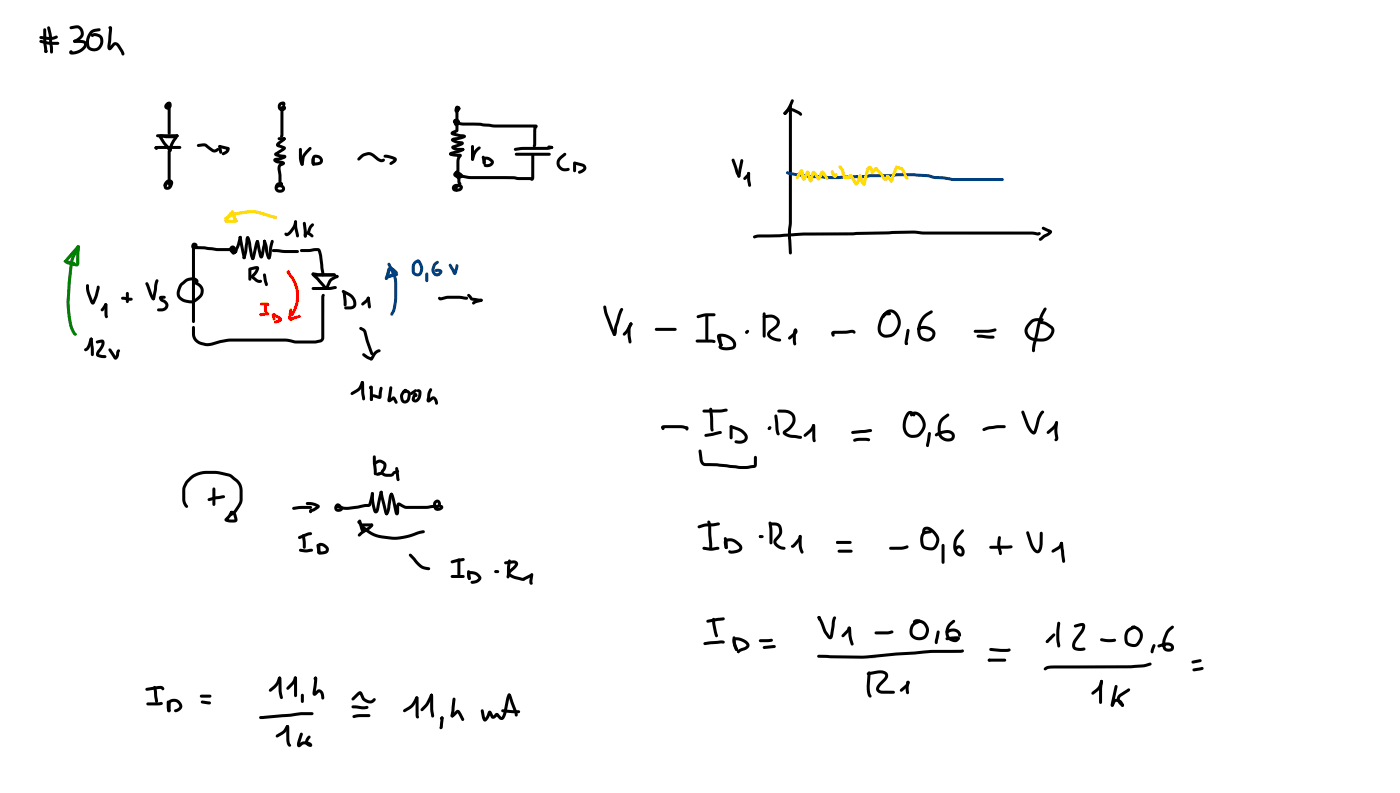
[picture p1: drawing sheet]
<svg xmlns="http://www.w3.org/2000/svg" width="337mm" height="190mm" viewBox="0 0 337 190" stroke-linecap="round" stroke-linejoin="round" font-family="sans-serif">
<g fill="#000">
<path d="M9.6 8.8l2.6 .1 1.4-.4 .3 .4a2.67 2.67 0 0 1-2.5 .7l-1.6-.2-.3-.4zM9.6 9.7l.3-.1 2.1 .4h1.9l.4 .4-.4 .4-2.2-.1-2-.4-.2-.4zM10.8 12.1l.3-.2 .3 .1 .1 .3-.2 .3h-.5zM10.5 6.9l.3-.1 .3 .3v3.1l.3 2.2-.4 .3-.3-.3-.3-1.9zM11.4 6.4l.3-.1 .3 .3 .5 1.9 .2 4-.3 .4-.4-.4-.3-3.9-.4-1.9zM16.8 6.4l1.2-.3a1.94 1.94 0 0 1 2.1 1.6 1.94 1.94 0 0 1-1.3 2.2l-.8 .4-.3-.1a.69 .69 0 0 1 .7-.9 1.31 1.31 0 0 0 1-1.2 1.31 1.31 0 0 0-.8-1.3l-1.5 .2-.3-.1zM17.7 9.7l1.8-.1a1.2 1.2 0 0 1 1.4 .7 1.2 1.2 0 0 1-.5 1.4 3.3 3.3 0 0 1-3.7 1.2l.1-.7 .3-.2 .2 .1v.5l-.1-.2a2.75 2.75 0 0 0 3-1.8l-.6-.3h-1.7l-.3-.4zM21.7 7.5l.9-.5 1.2-.2 .3 .1v.5l-1.2 .2a2.6 2.6 0 0 0-1.1 3.8l.2 .1a1.57 1.57 0 0 0 1.9-.6 1.57 1.57 0 0 0-.2-2l-1.1-.2a.5 .5 0 0 1-.8-.2l.4-.4a2 2 0 0 1 2.4 .7 2 2 0 0 1-.1 2.5 2.06 2.06 0 0 1-2.7 .9 2.06 2.06 0 0 1-1.1-2.7l.3-1zM26.3 6.4l.2-.1 .4 .2v.5l-.3 4.5-.4-.1 .9-1a1.1 1.1 0 0 1 1.7 .4l.9 1.5 .2 .6-.1 .3-.5 .1-1.4-2.4-.2-.1-.7 .9a.66 .66 0 0 1-.9 .3 .66 .66 0 0 1-.3-1zM37.3 35.2l.8-.1h5.1l.4 .3-.4 .4-5.7 .1-.4-.4zM37.2 35.3l.3-.1 .4 .2v.5l-.3 .1-.4-.2zM37.6 32.4l4.9-.1h.3l.1 .3-.3 .4h-4.7l-.4-.4z"/>
<path d="M42 32.8l.3-.1 .4 .4a6.3 6.3 0 0 0-1.5 3.2l-.3 .2-.3-.1v-.4a5.6 5.6 0 0 1 1.4-3.2zM39.9 24.8a.78 .78 0 0 1 1.3 0 .78 .78 0 0 1-.7 1.2l-.4-.3a.63 .63 0 0 1-.1-.7 .63 .63 0 0 1 .7-.4l.1 .3-.2 .4h.2l-.3 .1v-.4l.2 .1-.5 .5a.5 .5 0 0 1 .6-.2 .5 .5 0 0 1 .2 .7v5.9l-.3 .4-.4-.4v-6.1l.4 .2a.77 .77 0 0 1-1.1-.2 .77 .77 0 0 1 .3-1.1zM40.4 36.1l.3-.1 .3 .4 .1 7.7a.56 .56 0 0 1-.2 .9l-.3-.1-.3-1zM38.2 32.4l.5-.1 1.4 .2 2.7-.1a.71 .71 0 0 1-.9 .8h-1.8l-1.4-.2 .1-.3 2.4 3.5a.52 .52 0 0 1-.6 .2 .52 .52 0 0 1-.4-.5l-2-2.8zM47.4 34.7l1.9-.2 2.1 1.4 1-.4 .2 .1a.92 .92 0 0 1-.9 1l-.7-.1-1.8-1.3h-1.8zM52.6 34.9l.3-.1 1.8 .5a.84 .84 0 0 1 .5 .8 .84 .84 0 0 1-.6 .7l-1 .5-.2-.1-.1-.5a1.43 1.43 0 0 0 1.2-1l.3 .3-2.1-.5-.2-.3zM52.6 34.9l.2-.1 .4 .3 .2 1.5-.3 .3-.4-.3-.2-1.4zM66.8 33.1l1.6-.1 .3 .3-.4 .4h-1.2l-.3-.1zM67.1 24.8a.89 .89 0 0 1 1.5 .1l-.1 .5h-.5l-.1-.5 .1 .2-.4 .1-.1 .3 .1 .4 .6 .1-.1 6.5-.1 .4-.3 .2-.4-.4 .1-.2v-6.1a.72 .72 0 0 1 .4-1 .72 .72 0 0 1 1 .5 1.06 1.06 0 0 1-1.7 .6 1.06 1.06 0 0 1 0-1.7zM68.1 33.1l.2-.1 .3 .1v.5l-.3 .1-.3-.2zM66.7 34.2l1.6-1.2a.47 .47 0 0 1 .4 .4 .47 .47 0 0 1-.4 .5l-1.2 1-.1-.2 1.4 .5a.64 .64 0 0 1 .3 .7 .64 .64 0 0 1-.6 .4l-1.6 1v-.5l1.6 .4a.54 .54 0 0 1 .7 .4 .54 .54 0 0 1-.5 .6l-2 .5 .1-.4 1.3 .3a.62 .62 0 0 1 .8 .5 .62 .62 0 0 1-.6 .7l-.3 .1a.7 .7 0 0 0-.1 .9l.2 2.9 .3 .5-.3 .4-.7-.7-.2-2.7a1.5 1.5 0 0 1 1.1-2.2v.4l-.9-.1a1.14 1.14 0 0 1-1.3-1l.4-.3 2.1-.6-.1 .3 .2 .2-1.8-.3a.56 .56 0 0 1-.6-.5 .56 .56 0 0 1 .5-.6l1.7-1.1 .1 .4-1-.3a.73 .73 0 0 1-.8-.9zM74.3 35.4l.3-.1 .3 .4-1.7 2.1-.2 1.7-.4 .3-.3-.3 .2-1.9 .4-.7z"/>
<path d="M72 35.6l.2-.1 .4 .4v2.2l.3 1.1-.2-.1 .3 .4-.4 .3-.4-.2-.3-1.2zM75.2 37.4a1.43 1.43 0 0 1 1.9 .1 1.43 1.43 0 0 1 .2 1.9l-.8 .3-1.4 .1a.65 .65 0 0 1 .2-.7 .65 .65 0 0 1 .7-.1l.7-.1 .2-.2-.1-.5-.5-.3a.41 .41 0 0 0-.5 0 .41 .41 0 0 0-.2 .5l-.1 1.1h-.5l-.1-1.2zM75 38h.5l.1 .2v1l-.3 .4-.4-.4zM86 38l.6-.7a2.5 2.5 0 0 1 3.7 0l1.2 .9h1a.7 .7 0 0 1-1 .7l-.9-.3-.8-.8a1.6 1.6 0 0 0-2.1-.3l-1.5 1.1-.3-.4zM92.3 37.3a3.7 3.7 0 0 1 3.1 .8l-.3 .8-1.1 .7-.4-.3 1.1-1v.1l-2.4-.6zM108.1 36.7l.2-.1 .3 .2-.1-.1 1.3 .2a.82 .82 0 0 1 1.2 .6l-.4 .7-.2 .6v3.7l.3 .4v.8a.59 .59 0 0 1-.1 1l-.6 .5h.3l.3-.2-.9-.1-.3 .2v.2l.6 .1a.52 .52 0 0 1-.3 .7 .52 .52 0 0 1-.6-.2 .99 .99 0 0 1-.3-1.2 .99 .99 0 0 1 1.2-.5 .95 .95 0 0 1 1.2 1 .96 .96 0 0 1-1.2 .8 .96 .96 0 0 1-.6-1.3l.8-.7v.2l-.5-1.6v-3.8l.2-.9 .4-.7 .2 .5-1.5-.1a.71 .71 0 0 1-.9-.9zM109.1 28.7a.86 .86 0 0 1 1.1 0 .86 .86 0 0 1 .2 1.1 .86 .86 0 0 1-1.1 .3 .89 .89 0 0 1-.1-1 .89 .89 0 0 1 .8-.4l.4 .4-.3 .4-.4-.2h.2l-.1 .4-.1-.1 .1-.2-.3-.3 1.6 .3 4.4 .1 3.3 .4h10a.61 .61 0 0 1 .4 .5 .61 .61 0 0 1-.3 .6v3.8a.5 .5 0 0 1-.7 .5v-4.1l.4-1 .2 .4h-9.8l-3.5-.4h-4.4l-1.4-.3a.67 .67 0 0 1-.7-.4 .67 .67 0 0 1 .1-.8zM109.5 25.6a.67 .67 0 0 1 .8-.1 .67 .67 0 0 1 .3 .8l-.3 .1-.5-.3 .3-.1-.1 .5-.3-.2 .3-.2h.2v5.4l-.3 .3-.9 .4-.1-.4 2.6 .5a.43 .43 0 0 1 .4 .3 .43 .43 0 0 1-.3 .5l-2.5-.5a.59 .59 0 0 1-.8-.5 .59 .59 0 0 1 .5-.7l.8-.3-.1 .2v-5a.65 .65 0 0 1 .5-.8 .65 .65 0 0 1 .8 .5 .65 .65 0 0 1-.6 .8 .6 .6 0 0 1-.8 .1 .6 .6 0 0 1-.1-.9zM108.1 36.7l3.2-1.1 .3 .3a1.57 1.57 0 0 1-1.5 .9l-1.5 .4 .1-.2-.4 .3-.4-.3zM108.5 33.3l2.8-.8v.2l.3-.3 .3 .1a.58 .58 0 0 1-.6 .8l-2.3 .5v-.4l.9 .4 1.1 .1a.54 .54 0 0 1 .5 .6 .54 .54 0 0 1-.6 .5l-1.8 .6v-.4l.6 .3h1.5l.4 .2-.1 .5h-.6a2.29 2.29 0 0 1-2.4-.7l.2-.5 2.2-.8v.5l-1.7-.4a.7 .7 0 0 1-.7-1zM114.3 35.8l.9-.6 .4 .3-1 1.2-.7 1.7-.3 .2-.4-.4 .4-1.3zM113.3 38l.5-.1 .2 .3-.1 .3h-.5l-.2-.3z"/>
<path d="M113.3 34.9l.3-.1 .3 .4 .1 3-.4 .4-.4-.4zM116.2 37.8a1.81 1.81 0 0 1 2.5 1.4 1.67 1.67 0 0 1-2.4 .8l.1-.5 .2-.1a1.03 1.03 0 0 0 1.4-.4 1.48 1.48 0 0 0-1.4-.6l.2-.3v1.1l-.4 .3-.4-.3zM115.9 37.5l.3-.1 .3 .3 .3 1.5-.4 .3-.4-.3-.2-1.4zM123.6 35.6a11.4 11.4 0 0 1 4.1-.3l4.3-.1a.53 .53 0 0 1 .6-.1 .53 .53 0 0 1 .3 .6l-1.3 .3h-5.9l-1.8 .2-.3-.1zM123.8 36.8l8.2-.1 .4 .4-.4 .3h-7.9l-.3-.1zM131.7 35l1.1 .1 .2 .3-.4 .4-.7-.1-.3-.4zM134.5 37.7l1.1-.9h.4v.5l-.9 .8a1.28 1.28 0 0 0-.5 1.4 1.28 1.28 0 0 0 1.1 .9l.9-.1 .4 .4a1.73 1.73 0 0 1-2 .3 1.97 1.97 0 0 1-.5-3.3zM137.9 38.9l.3-.1 1.8 .5a1.13 1.13 0 0 1 1 1.1 1.13 1.13 0 0 1-1.1 1.1l-.6 .2-.3-.1a.7 .7 0 0 1 .8-.8l.4-.4-.1-.3-2.1-.6-.2-.3zM137.9 39.1l.2-.1 .4 .4v1.6l-.4 .4-.3-.4zM176 38.2l.2-.1 .4 .2 .9 3 .5 .9-.1 .4-.3 .1-.2-.1-.6-1.1-.9-3zM188.8 26.5l.7-.5h.7l2.1 .8a.54 .54 0 0 1 .4 .5 .54 .54 0 0 1-.2 .5l-2.3-1.1-.6 .1-.9 .8-.4-.4zM189.8 25.1h.5l.1 .3v28.1l-.3 3.2 .3 4.1-.4 .3-.4-.3-.2-4.1 .2-3.2z"/>
<path d="M190.3 23.9h.4l.1 .4-.8 1.7-.9 1.5a.41 .41 0 0 1-.5 .1 .41 .41 0 0 1-.3-.4l.2-.2 .3-.1h-.2zM39.8 43.5a1.05 1.05 0 0 1 1.6-.1 1.05 1.05 0 0 1-.1 1.5 1.02 1.02 0 0 1-1.6 .6 1.02 1.02 0 0 1 .1-1.7 .8 .8 0 0 1 .9-.3 .8 .8 0 0 1 .6 .8l-.1 .6a.56 .56 0 0 1-.7-.7l-.4 .7 .3-.1 .5-.9h-.4l-.4 .4a.43 .43 0 0 1-.4 .5 .43 .43 0 0 1-.4-.3zM46.3 59.3l.2-.1 .4 .4v17.7l-.4 .3-.4-.3zM46.2 58.5a.66 .66 0 0 1 1.2 0 .66 .66 0 0 1-.6 1l-.4-.5 .3-.3 .4 .2h-.3l-.1 .3h2.7a24.1 24.1 0 0 0 6.5 .4v.5l.5 .1-.3 .1 .1-.1 .1 .3h-.3a6.8 6.8 0 0 0 1.4-3.5l.1-.2a.44 .44 0 0 1 .5 .1 .44 .44 0 0 1 0 .5 5.7 5.7 0 0 1-1.8 3.8 .8 .8 0 0 1-.8-1 .8 .8 0 0 1 1-.6 .8 .8 0 0 1 .5 1.1 1.02 1.02 0 0 1-1.6-.2 1.02 1.02 0 0 1 .8-1.5 .68 .68 0 0 1 .5 .8 .68 .68 0 0 1-.7 .5 24.4 24.4 0 0 1-6.8-.4h-2.4a.76 .76 0 0 1-.7-.6 .76 .76 0 0 1 .2-.8zM57.5 56.8l.2-.1 .4 .3 .9 4.6-.1 .6-.2 .1-.4-.3-.9-4.9zM59.3 56.8a.68 .68 0 0 1 .9 .8l.8 4.3-.1-.1 .2 .3-.3 .4-.4-.3-.3-.7-.8-4.1 .2 .1-.3-.4zM61.6 57.8l.3-.1 .4 .3 .7 3.5h-.4l.6-3.6 .4-.3 .2 .1 .1 1.1-.6 2.8a.54 .54 0 0 1-.5 .5 .54 .54 0 0 1-.5-.6l-.8-3.5zM63.3 57.7l.3-.1 .4 .3 .9 3.8-.2-.1 .3 .4-.1 .2a.71 .71 0 0 1-.9-.8l-.8-3.4zM65.4 59.9l1.2-.1 1.7 .3h3.2l.4 .3-.4 .4h-3.2l-2.6-.2-.4-.4zM66.5 44l.8-.2 .6 .2 .1 .2a.65 .65 0 0 1-.9 .3l-.3 .4v.5l.4 .2 .5-.1 .1-.3-.3-.2h-1a.72 .72 0 0 1 .9-.7 1.06 1.06 0 0 1 1.1 1.2 1.06 1.06 0 0 1-1.5 .8 1.28 1.28 0 0 1-1-1 1.28 1.28 0 0 1 .5-1.3zM72.2 59.9l3.6-.3h.7l.4 .2 .5 1.6 .6 4.1-.2 .8-.2 .1-.4-.4-.5-4.4-.3-1.3-3.9 .3-.3-.2zM109.6 41l.2-.1 .4 .4-.5 .7 .8 .2-.6-.3 .1-.3 1.2 .4a21.7 21.7 0 0 0 6.5 .3h5.9l1 .2h2.9l.5 .3h-.3v-5.5l.4-.4 .3 .4v5.4a.59 .59 0 0 1-.2 .6 .59 .59 0 0 1-.7 0l-3-.1-.9-.1-8.1-.1a12.8 12.8 0 0 1-5.7-.7 .61 .61 0 0 1-.3-1 .61 .61 0 0 1 1 0 .85 .85 0 0 1 .6 1.3 .85 .85 0 0 1-1.3 .2l-.2-.1a.76 .76 0 0 1-.4-1.3z"/>
<path d="M178.1 38.3h.5l.1 .3-.7 3.8-.4 .3-.3-.4zM179.7 41.4a.47 .47 0 0 1 .6 .2 .47 .47 0 0 1-.2 .6l-.8 1h-.5v-.6l.7-.7zM179.7 41.4h.5l.1 .3 .3 2.8-.4 .4-.4-.4-.2-1zM181.1 56.7l.1-.1a8.1 8.1 0 0 1 3.6-.3l8.4-.4 11.8-.1 14.6-.4 2.4 .2 27.8 .1a.46 .46 0 0 1 .3 .6 .46 .46 0 0 1-.6 .3l-1.4-.2-26.1-.1-2.4-.2-14.5 .4-11.9 .1-8.4 .4a7.4 7.4 0 0 0-3.3 .3l-.4-.1zM250.5 54.6l.4-.1 1.1 .5a.79 .79 0 0 1 .8 .9l-2.6 1.9a.41 .41 0 0 1-.4-.3 .41 .41 0 0 1 .4-.5l2-1.4 .1 .3-1.7-.8-.2-.3zM20.8 68.4l.2-.2 .4 .4 .1 1.3 1 2.6h-.4l.6-1.4 .7-2.4h.5v.7l-.3 1.5-.7 1.8a.65 .65 0 0 1-.8 .4 .65 .65 0 0 1-.5-.7l-.8-2.5zM25.1 73l.3-.2 .4 .4-.8 1.3-.5 .3-.3-.4zM25.2 72.9l.2-.1 .4 .4v3.1a.59 .59 0 0 1-.6-.1 .59 .59 0 0 1-.1-.6zM29.2 71.4l.5-.1 1.4 .2a.64 .64 0 0 1 .8 .4 .74 .74 0 0 1-1 .3l-1.7-.3zM30.4 70.2h.5l.1 .3v2l-.4 .3-.3-.3zM35 67.9l.3-.1 .3 .2 1.6 3.8a.48 .48 0 0 1-.5 .3 .48 .48 0 0 1-.4-.5l-1.4-3.3zM37.5 67.1l.5 .1 .1 .2-.7 4.1a.45 .45 0 0 1-.3 .5 .45 .45 0 0 1-.6-.2l.6-3.5z"/>
<path d="M38.3 71.2l.6-.1 .9 .1v.5l-1 .1 .1-.3 .2 .3a2.11 2.11 0 0 1 1.4 1.2 1.54 1.54 0 0 1-1.6 1.8h-.8l-.4-.4 .4-.3 1-.1 .6-.4v-.5l-.8-.6a.98 .98 0 0 1-.6-1.3zM46.3 78.4l.2-.1 .4 .4v1.6a2.23 2.23 0 0 0 2.1 2l1.3 .1 2.5-.7 2.6-.4 14.2 .2a20.5 20.5 0 0 0 7.3 .1l.3-.4v-9.9a.56 .56 0 0 1 .8-.6v10.3a1.2 1.2 0 0 1-1 1.3 21.4 21.4 0 0 1-8.3-.2h-13.3l-2.4 .3-1.4 .4a4.1 4.1 0 0 1-5.3-1.8l-.2-.7zM43.4 68.1l1-.9a2.31 2.31 0 0 1 3.3 .1 .62 .62 0 0 1-.1 .6 .62 .62 0 0 1-.6 .3l-.2-.3 .2-.4-.7-.2-1.1 .3-.9 .7a2.72 2.72 0 0 0-.9 2.9l.9 .7 1.7 .3 .9-.4 .9-.8a1.57 1.57 0 0 0-.9-2.6l-.2-.4 .1-.2a2.07 2.07 0 0 1 1.9 1 2.26 2.26 0 0 1-.3 2.7 3.5 3.5 0 0 1-2.2 1.4 3.8 3.8 0 0 1-3.5-1.4 3.3 3.3 0 0 1 .7-3.4zM59.2 56.9l.3-.2 .4 .4-.2 .3 .1-.1-.4 3.3-.4 1.4-.3 .3-.4-.4zM59.8 64.4l1.5-.4a.72 .72 0 0 1 .9 .2 .72 .72 0 0 1-.1 1l-1.2 1.4v-.3l1.1 .8 .9 .2 .1 .3a1.09 1.09 0 0 1-1.8-.2l-.7-.5a.54 .54 0 0 1 0-.9l.6-.7 .5-.9 .1 .2-1.6 .4-.3-.1zM59.8 64.6h.5l.1 .3v2.2l-.3 .3-.4-.3zM61.6 57.8l.3-.1 .3 .3-1 4.1-.4 .4-.4-.4 .3-.3-.2 .1zM63.3 65.8l.3-.1 .3 .3 .3 1.7a.67 .67 0 0 1-.2 1l-.2-.1-.3-.9-.3-1.6zM65.2 57.7h.5l.1 .3-.7 3.8-.4 .5-.4-.3 .2-.4-.1 .1 .3-2.4zM75 69.1l4.5-.2a1.04 1.04 0 0 1 1.5 .2l-.4 .3-1.2 .2-4.1 .1-.3-.1zM75 65.6h.5l.1 .3v-.1l1 1 1.9 2.2h-.3l1.2-2.1 1.4-.8 .5 .1v.4l-1.6 1-.7 1.6a.55 .55 0 0 1-.5 .4 .55 .55 0 0 1-.5-.2l-3-3.2-.1-.3zM75.4 66.1l.2-.2a11.4 11.4 0 0 1 5-.1v.5l-.2 .1h-1.3a7.2 7.2 0 0 0-3.3 .2l-.3-.1z"/>
<path d="M75 65.6l.4-.2a14.3 14.3 0 0 0 5 .3l.3 .3-.1 .3-.3 .1a14.9 14.9 0 0 1-5-.2l.2-.1h-.5zM80.7 66.1l.3-.1 .3 .2v.5l-.3 .1-.3-.2zM82.2 69.8l.5-.1 1.3 .6a2.47 2.47 0 0 1 1.3 3.7l-.8 .3h-1.4l-.4-.3 .4-.4h1.4a.76 .76 0 0 0 .3-1.3l-.7-1-1.9-1.1zM82.5 70l.2-.1 .4 .3 .2 2.6a.54 .54 0 0 1 0 .6 .54 .54 0 0 1-.6 .1l-.3-3.2zM88.2 71.4l.3-.1 .3 .1 .1 .2-.2 .6-1.3 1.1h-.5v-.5l1-.8zM88.3 71.4l.2-.1 .4 .3 .3 2.1-.4 .4-.4-.3-.2-2.2zM105.4 71.4l.2-.1 .4 .2-.1-.1a12.9 12.9 0 0 1 6.5 0v.5l-.2 .1a15.5 15.5 0 0 0-6.3 .2l-.5-.3zM112.4 70.7h.5l.7 .8 1.4 .2a.74 .74 0 0 1 1 .4l-.3 .4-2.4-.3-.9-1zM113.6 72.6l.6-.5 1.5-.3 .3 .3-.2 .4-2 .7-.3-.4z"/>
<circle cx="11" cy="12.4" r=".37"/>
<circle cx="18" cy="9.9" r=".36"/>
<circle cx="26.5" cy="6.7" r=".37"/>
<circle cx="37.5" cy="35.5" r=".36"/>
<circle cx="40.9" cy="36.2" r=".36"/>
<circle cx="42.6" cy="32.6" r=".36"/>
<circle cx="111.3" cy="35.9" r=".36"/>
<circle cx="188.7" cy="27.2" r=".36"/>
<circle cx="46.5" cy="59.6" r=".38"/>
<circle cx="57.7" cy="57" r=".36"/>
<circle cx="61.9" cy="58" r=".36"/>
<circle cx="63.6" cy="58" r=".36"/>
<circle cx="67.7" cy="44.2" r=".37"/>
<circle cx="25.4" cy="73.2" r=".37"/>
<circle cx="36.9" cy="71.8" r=".36"/>
<circle cx="58.7" cy="61.9" r=".36"/>
<circle cx="81" cy="66.5" r=".38"/>
<circle cx="88.5" cy="71.6" r=".36"/>
<circle cx="115.7" cy="72.1" r=".36"/>
</g>
<path d="M189.1 41.2l.3-.1 2.9 .6a21 21 0 0 0 5.6 .5l3.7 .1 6.4-.2 1.3-.3 10.3-.2 3.5 .2 1.5 .5 2.4 .1 2 .4h12l.3 .3-.3 .4h-11.9l-2.1-.4-2.5-.1-1.5-.4-3.4-.3-10.3 .3-1.2 .2-6.5 .2h-2.7l-1.4-.2a18.6 18.6 0 0 1-5.5-.4l-1.9-.3a1.24 1.24 0 0 1-1.2-.6z" fill="#004080"/>
<g fill="#fd0">
<path d="M192.3 40.8a.51 .51 0 0 1 .7 0 .51 .51 0 0 1 .2 .6l.2 1.4-.3-.1 .6-1.4 .3-.3 .4 .1 .1 .3-.3 .3 .2-.1-.4 .9a.78 .78 0 0 1-1.1 .7l-.4-.9-.1-1.1 .4 .1-1 1.7-.4-.1-.1-.2z"/>
<path d="M193.9 41.1a.54 .54 0 0 1 .8 .5l.4 1.6-.1-.1 .2 .3-.3 .4-.4-.2-.2-.4-.5-1.8z"/>
<path d="M195.3 41.1l.3-.1 .4 .2 1 1.5h-.4l.7-1.5a.52 .52 0 0 1 .9 .1l.9 1.4-.1 .5-.2 .1-.3-.2-.9-1.4 .3-.1-.6 1.3a.53 .53 0 0 1-.5 .4 .53 .53 0 0 1-.5-.4l-.8-1.2h.3l-.5 1.8-.4 .3-.3-.1-.1-.3z"/>
<path d="M199.8 41l.3-.1 .3 .2 .4 1h-.3l.5-.5a.62 .62 0 0 1 .1 1 .62 .62 0 0 1-1-.3l-.4-1z"/>
<path d="M201.7 39.8l.2-.1 .3 .2 .6 .7 .4 1.8-.1-.1h.7a.72 .72 0 0 1 .7-.5 .72 .72 0 0 1 .7 .5l.8 1.6h-.3l.6-1.7 .2-.2h.5l.1 .3-.6 1.6a.62 .62 0 0 1-.4 .6 .62 .62 0 0 1-.7-.2l-.9-1.7-.6 .4-1.2-.2-.5-1.7-.6-1z"/>
<path d="M206.5 42l.6 .1 .4 1.3 .5 .8a.62 .62 0 0 1-.6 .3 .62 .62 0 0 1-.5-.6l-.5-1.6z"/>
<path d="M208.6 40l.1-.1a1.11 1.11 0 0 1 1.3 1.4l-.1-.2v.5a.6 .6 0 0 1-.7-.6l-.2-.5h.1l-.9 3.4a.45 .45 0 0 1-.3 .6 .45 .45 0 0 1-.6-.3l.9-3.5z"/>
<path d="M210.3 40.2l.3-.1 .3 .1 1.3 1.4 .6 1.1a.57 .57 0 0 1 .3-.6 .57 .57 0 0 1 .7 .1l.7 1-.5 .1 1.1-3.1a.67 .67 0 0 1 1.2-.2l.3 .2h-.3a.54 .54 0 0 1 .8 .2l1.3 2.4a.54 .54 0 0 1-.6 .2 .54 .54 0 0 1-.4-.4l-.9-1.9h.3l-.5 .2-.7-.4 .2-.3-1 3.1a.51 .51 0 0 1-.4 .5 .51 .51 0 0 1-.6-.2l-.6-1h.4a.8 .8 0 0 1-.6 .8 .8 .8 0 0 1-.9-.5l-.5-.8-1.2-1.3 .4-.1-.6 .7a.44 .44 0 0 1-.5 .3 .44 .44 0 0 1-.3-.6l.4-.1h-.2z"/>
<circle cx="206.8" cy="42.3" r=".37"/>
<circle cx="207.7" cy="44.2" r=".36"/>
</g>
<g fill="#000">
<path d="M70.8 53a.48 .48 0 0 1 .6 .2 .48 .48 0 0 1-.1 .6 3.6 3.6 0 0 1-2.5 2.9l-.4-.5 .3-.3 .4 .2-.1-.1a4.6 4.6 0 0 0 1.7-2.7zM70.8 53h.5l.1 .3 .1 1.4 .4 2-.4 .3-.3-.3-.4-1.9zM73.3 55.8l.7-.1 .9 .4a.6 .6 0 0 1 .4 .8h-.5l-1-.6a.51 .51 0 0 1-.2 .5 .51 .51 0 0 1-.5 .2l-.1-.7zM72.9 53.4l.3-.1 .3 .3 .2 2.6a.68 .68 0 0 1-.3 .9 1.36 1.36 0 0 1-.4-1.5l-.2-2zM74.9 53.7h.5l.1 .3-.6 .8-.5 1.3-.3 .2-.3-.1-.1-.3 .6-1.5zM86.5 78.6l.2-.1 .7 .4 .6 .6 .6 2.3 1.1 3v.4l-.3 .1-.3-.2-1.2-3.1-.5-2.2-1-.7zM21.7 81.2l.2-.1 .4 .4-.6 1.7-.6 .9-.5 .3-.3-.1a.57 .57 0 0 1 .4-.8zM21.7 81.2h.4l.2 .3 .3 3.7-.4 .4-.4-.4zM23.1 81.9l1-.3a.88 .88 0 0 1 1 .4 .88 .88 0 0 1-.1 1l-1.3 2.1 1.8 .3v.5a2.9 2.9 0 0 1-2.3-.3 1.49 1.49 0 0 1 .7-1.9l.4-.9 .1-.6 .1 .1-1.1 .2-.3-.1zM26.2 83.8l.2-.1 .3 .1 1.2 2-.3-.1 .4-1.2a.61 .61 0 0 1 .8-.5l.1 .3-.2 .5a1.49 1.49 0 0 1-1 1.6l-.4-.3-1.2-1.9zM86.9 91.6l.4 .1 .1 .2-.7 1.7-1.9 1.3-.5-.1-.1-.3 .2-.3 1.7-1.1zM86.9 91.7h.5l.1 .2-.2 .3h-.5l-.1-.3z"/>
<path d="M86.9 91.7l.2-.1 .4 .3 .3 3.7-.1 .5h-.5a11.1 11.1 0 0 1-.4-4zM87.2 84.9h.4l1.8 1.1h-.3l.6-1.2 1.1-.8a.44 .44 0 0 1 .5 0 .44 .44 0 0 1 .1 .5l-.9 .5-.7 1.2a.57 .57 0 0 1-.4 .4 .57 .57 0 0 1-.6-.2l-1.6-.9-.2-.3zM88.8 92.9l.4-.2 .3 .3-.5 .5-.3-.4zM89.2 94.9l.7-.2 1.4 .4-.3 .2 .1-1.3 .3-1 .2-.1 .4 .4-.3 1.7a.65 .65 0 0 1-.2 .8 .65 .65 0 0 1-.8-.1l-.9-.3-.1 .1a.53 .53 0 0 1-.1 .6 .53 .53 0 0 1-.6 .1l-.1-.7zM88.9 92.8l.3-.1 .3 .1 .1 .5v2.7l-.3 .3-.4-.3zM93.7 92.9h.5l.1 .2-.5 3.1-.3-.3 .2-.1a1.01 1.01 0 0 1 1.2-.5l.7 1.2-.1 .4-.3 .1-.3-.2-.5-.9h.4l-.1 .1a1.15 1.15 0 0 1-1.5 .5l-.1-.5zM97.2 93.5l.2-.1 .4 .3a.46 .46 0 0 1-.1 .5 .46 .46 0 0 1-.5 .1zM97 93.6l.4-.2 .3 .1 .1 .3-.2 .3a1.42 1.42 0 0 0-.5 2l.4 .1 .3-.3 .2-1.2-.3-.4-.6 .1a.43 .43 0 0 1-.2-.5 .43 .43 0 0 1 .5-.3 1.12 1.12 0 0 1 1.4 1.2l-.2 1a1.22 1.22 0 0 1-1.4 1.1 1.22 1.22 0 0 1-1-1.4l.1-.8zM98.7 94.2l1.2-.7 .4 .3-.2 .3-1.2 .8-.4-.4zM100.2 93.6a.74 .74 0 0 1 1.1 .7 2.18 2.18 0 0 1-1.3 2.4 .87 .87 0 0 1-.9-.4 .87 .87 0 0 1 0-1 .78 .78 0 0 1 1.1-.8l.2 .5-.1 .3h-.5l-.2-.4 .4 .1-.3 .9 .5-.2 .3-.7 .1-.8-.4-.1zM103.3 93.3l.5 .1 .1 .2-.4 1-.3 1.6-.2-.2 .7-.7a1.01 1.01 0 0 1 1.5 1 .52 .52 0 0 1 .1 .6 .52 .52 0 0 1-.6 .2l-.5-1.2-.6 .5a.56 .56 0 0 1-.7 .3 .56 .56 0 0 1-.4-.7l.2-.5a3.4 3.4 0 0 1 .6-2.2z"/>
<circle cx="21.9" cy="81.5" r=".37"/>
<circle cx="87.1" cy="91.9" r=".36"/>
<circle cx="89.2" cy="93" r=".36"/>
<circle cx="97.4" cy="93.8" r=".36"/>
</g>
<g fill="#004080">
<path d="M93.2 63.2l.3-.1 .3 .2 1.1 2.2a7.1 7.1 0 0 1 .6 4 15 15 0 0 1-.6 5.4l-.5 .9-.2 .1a.46 .46 0 0 1-.2-.8 7.4 7.4 0 0 0 .8-4.3 10.3 10.3 0 0 0-.3-4.3l-1.4-2.9z"/>
<path d="M93.3 64.4h.4l.1 .3-.4 2.1-.5 .4-.4-.3 .3-.4-.2 .1z"/>
<path d="M93.5 64.2l.1-.1a2.24 2.24 0 0 1 2 1.5l-.3 .3-1.7 .9a.45 .45 0 0 1-.6 0 .45 .45 0 0 1-.1-.6l2.1-.9v.4l-1.2-.9 .2-.1-.9 2.4-.4 .1-.2-.5z"/>
<path d="M93 66.2l2.3-.6 .3 .1 .1 .2-.4 .4-2.1 .6-.4-.4z"/>
<path d="M99.6 62.7l.7-.3 .3 .4-.7 .8-.2 .5v1.2l.8 .4 .3-.4 .2-1-.9-1.7a.53 .53 0 0 1 .6-.2 .53 .53 0 0 1 .4 .4l.1 .2a2.62 2.62 0 0 1 .4 2.4 1.33 1.33 0 0 1-1.5 1 1.33 1.33 0 0 1-1.1-1.3v-1.5z"/>
<path d="M102.3 65.5h.6l.1 .3v1.6l-.4 .4-.4-.4z"/>
<path d="M104.4 63.1l.8-.5 .3 .4-.7 .8-.4 1.1 .5 .7h.4l.4-.4v.2l-1.1-.2a.59 .59 0 0 1 .2-.6 .59 .59 0 0 1 .6 0h.2a.76 .76 0 0 1 .8 .7 .76 .76 0 0 1-.6 .8 1.4 1.4 0 0 1-1.7-.1 1.4 1.4 0 0 1-.3-1.7z"/>
<path d="M108 63.4h.4l.8 1.3 .3 .7-.4 .1 .5-1.9h.5l.1 .5-.4 1.4a.5 .5 0 0 1-.4 .6 .5 .5 0 0 1-.6-.4l-.9-1.8z"/>
<circle cx="93.2" cy="66.5" r=".36"/>
</g>
<g fill="#f00">
<path d="M69.1 65l.5 .1 .1 .2-.2 .3h-.5l-.1-.3z"/>
<path d="M69 65.1h.5l1.1 1.5a8 8 0 0 1 1 6.8l-1 2.4-.4 .2-.2-.1-.1-.4 1-2.3a7.3 7.3 0 0 0-.9-6.2l-1-1.4z"/>
<path d="M69.6 74.2h.5l.1 .2-.2 2-.1-.1 2-.7 .3 .1 .1 .3-.2 .3-1.7 .6a.77 .77 0 0 1-.9 0 .77 .77 0 0 1-.2-1z"/>
<path d="M63.5 72.8l.3-.1 .4 .3v2.2a.62 .62 0 0 1-.7-.2 .62 .62 0 0 1-.1-.7z"/>
<path d="M62.6 72.8l1.6-.1a.48 .48 0 0 1 .4 .7h-1.7l-.4-.4z"/>
<path d="M62.4 75.4l2-.4 .4 .4-.4 .3-1.8 .3-.2-.1z"/>
<path d="M65.4 75.4l.3-.1 .3 .2 .3 1.2-.4 .3-.4-.3-.2-1.1z"/>
<path d="M65.7 75.4l.4-.1 1.1 .7a.77 .77 0 0 1 .6 .7 .77 .77 0 0 1-.7 .8l-.8 .2-.3-.1v-.4l1.1-.6v.2l-1.4-.9-.2-.3z"/>
<circle cx="69.3" cy="65.3" r=".38"/>
</g>
<path d="M50 119.8l1.6-.5 1.9-.3 .5 .1 .1 .2-.3 .4-3.5 .7-.3-.1zM51.2 117.2h.5l.1 .3v3.7l-.4 .4-.3-.4zM45 115.2a6.6 6.6 0 0 1 5.7-2.1l1.7 .1 2.7 .6 1.6 1a3.5 3.5 0 0 1 1.6 3v2.3l-.2 .9-1.4 2.2-.9 .7h-.5a.88 .88 0 0 1 .7-1l1.5-2.3 .1-2.9-.2-.9-.4-.7-1.8-1.5a13.9 13.9 0 0 0-6.3-.7 4.9 4.9 0 0 0-4.4 4.1 5 5 0 0 0 .3 3l.4 .7-.3 .3a2.63 2.63 0 0 1-1.1-2.6 4.8 4.8 0 0 1 .9-3.9zM55.4 122.8h.5v.4l-.5 1.1-.8 .8v-.5l1.8 .2-.4-1.2-.5-.3-.1-.2a.76 .76 0 0 1 .7-.3 .76 .76 0 0 1 .6 .6l.4 1.4-.1 .4-.3 .3a3.5 3.5 0 0 1-2.7-.5v-.3z" fill="#000"/>
<g fill="#008000">
<path d="M18 60.1l.5 .1 .1 .4a10.5 10.5 0 0 0-1.4 5.7l-.2 1.5a30.2 30.2 0 0 0 0 8.2l.1 .5a6.3 6.3 0 0 0 1.1 3.5l.3 .3-.1 .2-.6 .1a6.8 6.8 0 0 1-1.5-4.5 51.4 51.4 0 0 1 .5-13l.5-1.5z"/>
<path d="M15.4 62.5l.3-.1 1.5 .4a.57 .57 0 0 1 .7 .1 .57 .57 0 0 1 .1 .8l-.5-.1-.1-.3 .2 .3-2-.5-.3-.3z"/>
<path d="M18.4 59.1l.1-.1a.42 .42 0 0 1 .4-.1 .42 .42 0 0 1 .3 .4l-.1 .2-.4 .1h.2l-2.7 3.1 1.8 .4a.56 .56 0 0 1-.2 .7 .56 .56 0 0 1-.7-.1l-.4-.1a.92 .92 0 0 1-1.1-.5 .92 .92 0 0 1 .4-1.2z"/>
<path d="M18.6 59a.56 .56 0 0 1 .6 .2 .56 .56 0 0 1 0 .7l-.1 3.4a.68 .68 0 0 1-1 .7l-.7-.2-.1-.2 .3-.4 .8 .1-.1-2.5z"/>
</g>
<g fill="#000">
<path d="M145.1 73.5l.3-.1 .3 .3 .4 1.8 2 4.9-.4 .3-.4-.3-1.8-4.7-.5-1.9zM151.4 77.6l.5-.1v.6h-.5zM151.4 77.5l.5 .1 .1 .2-.2 .5a6.4 6.4 0 0 0 0 3.8l-.1 .3-.3 .1-.2-.1-.1-.4a5.5 5.5 0 0 1 .2-4.3zM157.5 78.9l4.8-.1 .4 .3-.4 .4h-4.5l-.3-.1zM167.5 75.9l2.3-.6h1.9l.3 .3-.3 .4h-2.1l-1.8 .4-.2-.1zM169.7 75.6l.2-.1 .4 .4v5.6l-.4 .3-.4-.3zM183.4 75.8l1.6-.2a1.95 1.95 0 0 1 2.3 2.5l-.6 .7-1.3 1.1-.3 .4a2.23 2.23 0 0 0 2.3 1l.4 .4-.1 .3a2.76 2.76 0 0 1-3.3-1.6l.3-.9 1.6-1.2a1.04 1.04 0 0 0 .4-1.2 1.04 1.04 0 0 0-1-.7h-2l-.3-.1zM183.4 75.1h.6l.1 .3v5.4l-.4 .3-.4-.3zM190.9 79l.3-.1 .4 .4-.3 .3 .2-.1-.2 .8 .1 2.3-.3 .4-.4-.3-.1-.9v-1.9zM149.2 74.1l.3-.1 .3 .3-1.4 4.3-.2 1.7-.5 .4-.4-.3 .3-.4-.1 .1 .2-1.6 .8-2.9zM151.4 77.6l.3-.1a.47 .47 0 0 1 .2 .7l-.2 .4a4.4 4.4 0 0 1-1.7 2.1l-.2-.2v-.5l.7-.7zM167.3 81.7l3.7-.1a.66 .66 0 0 1 .7 0 .66 .66 0 0 1 .2 .7h-4.3l-.4-.4z"/>
<path d="M172.6 80.4a3.4 3.4 0 0 1 4.4 2.4l-.1 .5-.4 .5a4.7 4.7 0 0 1-3.1 .2l-.2-.1a.49 .49 0 0 1-.4-.4 .49 .49 0 0 1 .3-.5l1.2 .4 1.5-.1a.62 .62 0 0 0 .3-1 3.3 3.3 0 0 0-3.1-1.4l.1-.1 .6 2.1-.4 .3a2.57 2.57 0 0 1-.9-1.9v-.6zM172.7 80.5l.2-.1 .4 .3 .4 2.2-.4 .3-.3-.2-.1-.4-.3-1.8zM191 79a.65 .65 0 0 1 .7 .4 .65 .65 0 0 1-.2 .8l-1.5 1.3h-.5v-.5l1.2-1 .3-.5 .1 .1-.2-.3zM89.8 111.1l.7-.5a1.62 1.62 0 0 1 2.2 .5 1.62 1.62 0 0 1-.5 2.3l.5 .4h1.3a.5 .5 0 0 1 .8 .1l-.6 .6h-1.3a1.16 1.16 0 0 1-1.3-.6 1.16 1.16 0 0 1 .5-1.5 .84 .84 0 0 0-.2-1.1 .84 .84 0 0 0-1 0l-.9 .4-.4-.3zM89.3 118.3l.2-.1 .4 .4 .1 1.9 .5 2.2-.2-.1 1-4.4 .3-.3 .3 .1 .1 .4-.9 4.1a.71 .71 0 0 1-.6 .8 .71 .71 0 0 1-.8-.6l-.5-2.4zM89.7 109.5l.3-.1 .3 .3 .3 4.1-.4 .4-.3-.4-.3-2.8zM91.4 118l.2-.1 .4 .2 1.3 5.3-.1 .3a.56 .56 0 0 1-.8-.5l-.9-3.8-.2-1.1zM93.8 118.5a.58 .58 0 0 1 .9 .5l.9 4.2h-.4l.2-2.2a.6 .6 0 0 1 .9-.2l1.3 .7h5l2.5-.2 .2-.2-.2-.4-.3 .4 .3 .9 .8-.2v.1v-.5a.59 .59 0 0 1 .6 .6 .59 .59 0 0 1-.6 .6 1.19 1.19 0 0 1-1.3-.1 1.19 1.19 0 0 1-.5-1.2 .98 .98 0 0 1 .8-1.2 .98 .98 0 0 1 1.1 .9 .98 .98 0 0 1-1 1l-2.4 .3h-5l-1.7-.9h.1l-.1 1.9a.51 .51 0 0 1-.5 .5 .51 .51 0 0 1-.5-.5l-1-4.3 .1 .1-.3-.4zM94.4 113.4l1.1-.5 .3 .1 .2 .2-.3 .4-1 .4-.3-.1zM95.1 112.3l.3-.1 .3 .3 .4 2.7-.4 .4-.3-.3-.1-.4-.3-2.4zM70.3 121.9l1.8-.3 2.6-.1 .3 .4-.3 .4h-2.6l-1.5 .2-.3-.1zM71.7 128.9l2.1-.9a.89 .89 0 0 1 1.2 .2l-.3 .4-2.6 .9-.4-.1z"/>
<path d="M72 131.9l1.7 .1 1.2-.2 .4 .4-.4 .3-1.8 .2-1.2-.3zM72.7 128.4l.2-.1 .4 .3 .2 1.4v1.5l-.3 .3-.4-.3zM73.6 120.7l1.1-.1 1.4 .4a.68 .68 0 0 1 .6 .3 .68 .68 0 0 1 0 .8l-1.2 .7-.6 .2 .1-.2-.1 .4a.52 .52 0 0 1-.6-.5 .52 .52 0 0 1 .7-.5l1.2-.7 .1 .4-1.1-.5-1.3-.1-.4-.3zM76.5 130.7a1.76 1.76 0 0 1 2.5 1.7l-.3 .4a2.76 2.76 0 0 1-1.9 .4l-.3-.1v-.5l1.6-.3 .2-.1v-.4a1.4 1.4 0 0 0-1.3-.6v1.5l-.3 .4-.4-.4v-1.7zM76.4 132.5l.1-.1 .2 .3-.2-.3h.4l.1 .5-.2 .1-.1-.3 .1 .3h-.4zM76.2 130.8l.2-.2 .4 .4 .2 1.7-.3 .4-.4-.4-.2-1.7zM80.7 121.2l.1-.1a.63 .63 0 0 1 .7-.1 .63 .63 0 0 1 .3 .7l-.2 .1-.4-.2-.1 .5 .2 .1 .5-.1-.8-.2-.1-.2a.85 .85 0 0 1 1.1-.3 .85 .85 0 0 1 .4 1.1 .85 .85 0 0 1-1.1 .5 1.01 1.01 0 0 1-.9-.7 1.01 1.01 0 0 1 .3-1.1zM81 121.5l.3-.2 .2 .1 .1 .5-.3 .2-.3-.2zM81 121.4l.3-.1 1.1 .4 1.1 .1 5-.7 .6-2.1a.55 .55 0 0 1 .7-.7l.1 .5-.4 1.5-.3 1.1-.3 .3-5.1 .8-1.5-.1a1.29 1.29 0 0 1-1.4-.7zM86 125.1l.5 .1 1.1 1.2a7.7 7.7 0 0 0 5.5 2.4 13.7 13.7 0 0 0 7.8-1.3l.9-.1 .3 .3-.3 .4-.8 .1a14.2 14.2 0 0 1-12.1 .1l-1.9-1.4-1-1.3zM86.2 124.9l.3-.1 .3 .3 .6 2-.1-.1 .2 .4-.4 .3-.3-.1-.2-.5-.5-1.9zM86.7 125.9l2.6-.2 .4 .4-.3 .4h-2.3l.2-.3 .2 .6a.54 .54 0 0 1 0 .6 .54 .54 0 0 1-.6 .2l-.3-1.3z"/>
<path d="M86.1 128.3l2.9-2.2v.1l.1-.3 .3-.1a.49 .49 0 0 1 .3 .4 .49 .49 0 0 1-.3 .5l-2.8 2.1h-.5zM93.8 118.5h.6l.1 .2-.3 .7-.5 3.2a1.15 1.15 0 0 1-.8 1.2l-.3-.4 .3-.3-.2 .1 .3-1 .5-2.9zM98.4 133.1h.5l2.6 2.7 1.8 .6v.5l-.2 .1a4.6 4.6 0 0 1-3.9-2.6l-.8-.8zM108.4 134.8l2.9-.8 .3 .1 .1 .3-.2 .3-2.8 .6-.3-.1zM108.4 138.2l3-.1 .3 .4-.3 .3h-2.7l-.3-.1zM110.1 134.3h.5l.1 .2v3.5l-.4 .4-.3-.4zM112.4 137.4a2.32 2.32 0 0 1 3.3 1.6v.1a2.17 2.17 0 0 1-2.5 1v-.5l1.2-.3 .6-.4a1.94 1.94 0 0 0-2.1-1l.1-.2 .2 1.3-.4 .3-.3-.3-.2-1.2zM112.4 137.1l.3-.1 .3 .3 .1 1.5-.1-.1 .2 .3a.5 .5 0 0 1-.7 .2 .5 .5 0 0 1-.2-.7zM121.3 135l1.9-.4a.99 .99 0 0 1 1.3 .5 .99 .99 0 0 1-.5 1.3l-1.3 1.4a5.4 5.4 0 0 0 2.9 1l.5 .1 .1 .3-.1 .2-.6 .1a5.4 5.4 0 0 1-3.4-1.4l-.1-.5 .2-.4 1.6-1.7-.3-.2-2 .3-.2-.1zM122.2 134.5h.5l.1 .2-.2 2.9a1.09 1.09 0 0 1-.5 1.4l-.3-.4 .1-2.7zM125.7 138.9l1.7-1 .5 .1 .1 .3-.2 .3-1.7 .8-.4-.1zM127.6 137.7l.5 .1 .1 .2-.2 1.9-.2-.1 .3 .3-.4 .4-.3-.2-.1-.4z"/>
<circle cx="173.3" cy="82.9" r=".36"/>
<circle cx="91.6" cy="118.3" r=".36"/>
<circle cx="87.2" cy="127.4" r=".36"/>
</g>
<g fill="#000">
<path d="M179.5 79.3h.5a.6 .6 0 0 1-.5 .9l-.4-.4z" fill-rule="evenodd"/>
<path d="M90.6 113.6h.8v.5l-.6 .2z" fill-rule="evenodd"/>
<path d="M90.9 113.6l.7-.2 .4 .3-.3 .4-.6 .1-.2-.1z" fill-rule="evenodd"/>
<path d="M118.9 137.1l.8-.1 .3 .3-.1 .3-.7 .1-.4-.4z" fill-rule="evenodd"/>
<circle cx="179.5" cy="79.8" r=".36"/>
<circle cx="90.7" cy="113.9" r=".36"/>
<circle cx="119.2" cy="137.3" r=".36"/>
</g>
<g fill="#fd0">
<path d="M54 52.2a9.9 9.9 0 0 1 5.1-1.6l.5-.1a10.6 10.6 0 0 1 5.4 1l1.3 .4 .3 .3-.3 .4-1.5-.4a11.3 11.3 0 0 0-8.6-.3l-2 .9-.3-.3z"/>
<path d="M55.6 50.6l.3-.1 .3 .2 .6 1.9v.4l-.3 .1-.3-.2-.7-2z"/>
<path d="M56.2 52.5l.3-.1 .3 .1v.4l-.3 .2-.3-.1z"/>
<path d="M55.2 51.1a.67 .67 0 0 1 .7-.3 .67 .67 0 0 1 .5 .7l.4 .9v.6h-.5l-.8-1.5h.3l-1.1 1.6-.2-.3h2.5a.59 .59 0 0 1-.1 .6 .59 .59 0 0 1-.6 .1h-1.8a.59 .59 0 0 1-.6-.4 .59 .59 0 0 1 .3-.7z"/>
</g>
<g fill="#000">
<path d="M212.6 75a2.02 2.02 0 0 1 3.5 .8 3.5 3.5 0 0 1-.1 3.8 3.5 3.5 0 0 1-3.6 1.5 2.34 2.34 0 0 1-1.2-3.4l.4-1.4 .6-.9 .8-.4 1.1 .1v.5l-1.1 .2a4.2 4.2 0 0 0-1 4.1 2.36 2.36 0 0 0 3.7-1.6 2.35 2.35 0 0 0-1.7-3.3 1.87 1.87 0 0 0-1.4 1.3l-.4-.1-.1-.2zM218.1 79.1h.4l.2 .3-.5 3-.1-.2 .1 .3-.1 .3a.58 .58 0 0 1-.6-.2 .58 .58 0 0 1 0-.7zM222.1 75.6l1.6-1 .5 .1 .1 .2-.2 .3-1 .6a3.7 3.7 0 0 0-1.3 5.2 1.32 1.32 0 0 0 1.6 .3 1.32 1.32 0 0 0 .7-1.5 2.66 2.66 0 0 0-3.2-.4l-.3-.1a.83 .83 0 0 1 .8-.9 2.95 2.95 0 0 1 3.5 1.5 2.2 2.2 0 0 1-2.4 2.2 2.2 2.2 0 0 1-2-2.6l.4-2.1zM234.2 79.3l3.4-.1 1.6-.3 .4 .3-.3 .4-1.9 .3-3 .1-.2-.2zM247.7 77l.6-.4 1-.2h1.2l.4 .4-.4 .3-1.2 .1a2.32 2.32 0 0 0-2 3.2l.3 .3a4.1 4.1 0 0 0 4.6-.1 1.14 1.14 0 0 0 .3-1.7l-1.3-.9-1.2-.3a.6 .6 0 0 1 .4-.6 .6 .6 0 0 1 .7 .1l1.8 1.1a1.79 1.79 0 0 1-.2 2.8l-.4 .4a4.7 4.7 0 0 1-5.6-.7 2.51 2.51 0 0 1 .7-3.5zM250.9 74l.3-.1 .4 .3a16.7 16.7 0 0 0-2.1 6.5l-.6 2.3-.1 1.3-.4 .3-.2-.1a2.04 2.04 0 0 1 .1-1.9l.5-2.1a17.3 17.3 0 0 1 2.1-6.5zM169 98.5l4.5-.2a.93 .93 0 0 1 1.4 .2 2 2 0 0 1-1.8 .6h-3.9l-.2-.1zM170.6 98l.2-.1 .4 .3 .2 2 .2 3.1-.4 .4-.4-.3-.1-.5zM186.2 99.7l.3-.1 .4 .3 .3 3.3 .3 1-.2 .3a.76 .76 0 0 1-.8-1l-.4-3.6zM186.9 98.5l1.7-.1a2.47 2.47 0 0 1 2.5 1.6 2.47 2.47 0 0 1-.8 2.8l-1.4 1.1a4.2 4.2 0 0 0 2.6 .7l1.2 .2v.5a6.4 6.4 0 0 1-4.4-1 .67 .67 0 0 1 .4-1 2.65 2.65 0 0 0 1.7-3.2l-.4-.5-.6-.3-2.5-.3zM199.9 79.7l.6-.2 4.7-.2a.47 .47 0 0 1 .4 .4 .47 .47 0 0 1-.3 .5l-.4-.2-1.5 .2h-3l.1-.1 .2 .4-.4 .4a.86 .86 0 0 1-.4-1.2zM217.6 82.3h.6v.5h-.6z"/>
<path d="M218.1 99l.4-.2h.6l1 .9-.4 .4-.9-.7a3.6 3.6 0 0 0-.3 4.8 2.06 2.06 0 0 0 2.5-.3 2.54 2.54 0 0 0-1.1-4.3l-.8 .5-.2-.2a1.01 1.01 0 0 1 1.1-1 3.2 3.2 0 0 1 2.5 3.8 3.2 3.2 0 0 1-3.8 2.4 3 3 0 0 1-1.6-4l.4-1zM226.4 100.4l1.3-1h.4l.1 .3-.1 .3-1 .7a3.4 3.4 0 0 0-.5 4.1 1.38 1.38 0 0 0 2.2 .2 .85 .85 0 0 0-1.1-1l-1.5 .3-1.1 .5-.3-.1a1.01 1.01 0 0 1 1.1-1 3.2 3.2 0 0 1 2.8-.2 1.37 1.37 0 0 1 .7 1.8 1.37 1.37 0 0 1-1.7 .8 2.52 2.52 0 0 1-2.3-3.1l.3-1.6zM234.9 80.5l1-.1 2.8 .2 .4 .4-.4 .4-3.6-.3-.3-.3zM245.6 98.7l.3-.1 .3 .3 1.1 3.1 .7 1.1 .6 .6h-.2l.3-.9a7.4 7.4 0 0 1 1.6-4l.4-.2 .2 .1 .1 .3-.2 .3a7.2 7.2 0 0 0-1.4 3.7l-.2 .5a.82 .82 0 0 1-.6 .9 .82 .82 0 0 1-.9-.5l-1-1.7-1.2-3.1zM159 102.4l.9-.3h3.8l1.1 .2a.58 .58 0 0 1 .7 .4 .58 .58 0 0 1-.4 .7l-.2-.1-.1-.4 .2 .2-1.3-.2h-4.2l.1-.3 .2 .4-.2 .2a.55 .55 0 0 1-.6-.1 .55 .55 0 0 1 0-.7zM168 108.1l.3-.1 .3 .3 .3 2.1a.78 .78 0 0 0 .7 .8l2.8 .1 4.5 .5a10.6 10.6 0 0 0 4.3-.1v-1.8l.4-.4 .4 .4-.1 1.7-.1 .5-.4 .3a11.4 11.4 0 0 1-4.6 .1l-4.4-.5h-2.8a1.6 1.6 0 0 1-1.5-1.9l-.2-1.8zM169.4 104.4l3.5-.8h.5l.1 .3-.3 .4-3.5 .7-.3-.1zM175.5 102.2l.3-.1 1.7 .6a2.88 2.88 0 0 1 2.3 2.6 2.05 2.05 0 0 1-3.2 1l.1-.4 .2-.1 1 .1a.91 .91 0 0 0 1.1-.6 .91 .91 0 0 0-.5-1.1l-.9-.7-2-.7-.2-.3zM175.5 102.2h.5l.1 .3v2.7l-.3 .3-.4-.3zM195.3 102l.3-.1 .3 .4-.5 1-1.6 1.6h-.5v-.6l1.5-1.3zM195.3 102h.5l.2 .3 .1 3.6-.4 .3-.3-.2-.1-.4zM204.7 103.7l4.5-.6 .3 .1 .2 .2-.4 .4-4.3 .5-.3-.1z"/>
<path d="M205.1 105.6a6 6 0 0 1 4-.2v.5l-.3 .1-2.3-.1-1.1 .2-.2-.1zM223.2 103.9h.5l.1 .2-.3 2.3a.99 .99 0 0 1-.5 1l-.3-.1-.1-.5zM236.2 103l1.3-.5 2.2-.4h1.7l.4 .4-.4 .4-3.6 .2-1.3 .5-.2-.1zM253.7 101.4l.3-.2 .3 .4-.4 1-1.7 1.6h-.5v-.6l1.5-1.3zM253.7 101.3l.3-.1 .3 .3-.1 1.7 .1 2.4a.47 .47 0 0 1-.4 .3 .47 .47 0 0 1-.4-.2l.2-.6a7.9 7.9 0 0 1-.1-3.5zM167.8 126.4l1.8-.6 3.1-.3 .4 .4-.4 .3-3 .3-1.6 .4-.3-.1zM169 131.5l.2-.2 1.8 .3 1.6-.3 .4 .4-.4 .4-1.8 .2-1.6-.2-.4-.4zM170.1 125.1l.3-.1a2.05 2.05 0 0 1 .6 2l.2 4.6-.4 .4-.3-.4-.3-5.2-.2-1zM174.2 129.7a3.1 3.1 0 0 1 4.2 2l-.3 .6a3.4 3.4 0 0 1-2.3 .7h-.2a.48 .48 0 0 1-.5-.7l1.7-.2 .7-.2 .2-.3a2.64 2.64 0 0 0-3-1.4l.2 1.3-.3 .4a1.57 1.57 0 0 1-.6-1.7zM174.1 129.1h.5l.3 1.1v1.4l-.3 .3-.4-.4zM185.1 125.6l1.2-.1a2.15 2.15 0 0 1 1.8 1.7 2.15 2.15 0 0 1-.9 2.2l-.6 .8a1.73 1.73 0 0 0 1.9 1.1l.4 .4a1.12 1.12 0 0 1-1.6 .1 1.59 1.59 0 0 1-1.2-2.2l.1-.2a2.05 2.05 0 0 0 .8-2.9l-.4-.2-1.5-.2zM184.8 125.4h.5a13.9 13.9 0 0 1 .3 5.3h-.5l-.1-.3z"/>
<path d="M192.1 128.6a.54 .54 0 0 1 .6 .3 .54 .54 0 0 1-.1 .6l-1.5 1.8a.47 .47 0 0 1-.6 .3 .47 .47 0 0 1-.3-.6l.4-.1h-.1l1.2-1.4zM192.1 128.6h.5l.1 .3a6.1 6.1 0 0 0 .4 3.6v.4l-.3 .1a2.06 2.06 0 0 1-.8-2zM201.1 130.1l3.3-.2 .3 .4-.3 .4h-3.1l-.3-.4zM201.4 132.2l3.2-.2 .4 .4-.4 .4h-2.9l-.4-.4zM213.8 131.5l3-.2 1.3-.3 .3 .4a2.21 2.21 0 0 1-1.8 .7h-2.5l-.3-.1zM222 126.8a1.91 1.91 0 0 1 2.6 .7 2.82 2.82 0 0 1 .2 4.4 2.29 2.29 0 0 1-3.5-1.5l-.1-.3a1.89 1.89 0 0 1 1.4-2.6l1.1-.1 .3 .3-.3 .4-1.3 .2a2.28 2.28 0 0 0-.2 2.7 1.91 1.91 0 0 0 1.9 .5l.6-.6 .4-1.2a3.3 3.3 0 0 0-2-2.4 .48 .48 0 0 0-.6 0 .48 .48 0 0 0-.1 .6l-.1 .2a.59 .59 0 0 1-.7-.3 .59 .59 0 0 1 .2-.8zM226.4 130.8l.3-.2 .4 .4v4.1l-.4 .4-.4-.4zM231.1 127.3l.3-.2 .3 .4-1.2 1.5a2.69 2.69 0 0 0 .1 3.9l.3 .1a.7 .7 0 0 0 .3-.8 .7 .7 0 0 0-.7-.5l-.5 .4a.57 .57 0 0 1-.3-.7 .57 .57 0 0 1 .5-.4 1.45 1.45 0 0 1 1.6 1 1.45 1.45 0 0 1-.7 1.7 2.15 2.15 0 0 1-1.9-2.7 3.5 3.5 0 0 1 .8-2.4zM237.9 131.2l5.2-.2 .3 .4-.3 .3-.6 .1h-4.3l-.3-.1zM240 128.9h.5l.1 .2-.2 1.7 .2 1.1a.96 .96 0 0 1-.1 1.5l-.4-.4-.4-1.8zM246.8 127.7l.2-.1 .4 .3 .8 2.6a1.89 1.89 0 0 0 1.2 1.7l.5-1.5v-2.6l.4-.4 .4 .4-.2 3.6a1.08 1.08 0 0 1-.6 1.1 1.08 1.08 0 0 1-1.2-.2l-1.1-1.6-.9-2.9zM252.9 132.1l1.6-1a.76 .76 0 0 1 .9-.8l.1 .2-.2 .6-.5 .7-1.7 1-.3-.4z"/>
<path d="M254.9 130.3h.5l.2 .3 .4 4.2-.1 .3-.2 .1-.4-.3-.5-4.4zM169.2 154.4l3.6-.5a1.17 1.17 0 0 1 1.4 .4l-.3 .3-4.5 .4-.2-.1zM169.9 149l4-.7 .3 .4-.2 .3-3.9 .6-.2-.1zM171.3 148.5l.2-.1 .4 .4 .1 1.2 .6 2.7-.4 .4a3.4 3.4 0 0 1-.8-2.5l-.2-1.1zM176.3 153.3a3.2 3.2 0 0 1 3.9 1.7l-.2 .6-.6 .4-1.6 .7v-.3v.5l-.3 .1-.3-.2a.72 .72 0 0 1 .7-1l1.1-.4 .5-.4a3 3 0 0 0-2.7-1.2l.6 2.2-.4 .3-.3-.2-.5-1.5-.1-.8zM176.2 153l.3-.2 .3 .4 .3 2a.74 .74 0 0 1-.1 1.2l-.3-.3-.5-1.3zM182.5 153.7l3-.3 .3 .4-.1 .2-.4 .2-2.5 .1-.3-.1zM183.4 155.3l2.8-.3 .3 .3-.3 .4-2.5 .2-.3-.1zM196.6 148.1h.5l.3 .6-.1 .3-.3 .1-.3-.2-.2-.6zM196.5 157.4l10.8 .1 12.5-1a75.9 75.9 0 0 1 11.3-.4h.5a.53 .53 0 0 1-.1 .6 .53 .53 0 0 1-.5 .1 71.7 71.7 0 0 0-11.1 .4l-12.7 1-10.4-.2-.4-.3zM196.6 148.1h.6l.7 1.5a7.1 7.1 0 0 0 1.6 3.1l.1 .2h-.2l.6-3.7a.83 .83 0 0 1 .9-1l.1 .2-.3 .9-.4 3.3a.77 .77 0 0 1-.6 .9 .77 .77 0 0 1-.9-.5l-.9-1.3-1.3-3.2zM203.9 150.6l.3-.1 .3 .2-.1 .4-.4 .1 .4-.1-.2 .5-1.3 1.4h-.5v-.5l1.2-1.3z"/>
<path d="M203.9 150.6a.63 .63 0 0 1 .7 .2 .63 .63 0 0 1 0 .7l.1 1.2 .5 2-.1 .3h-.5a8.7 8.7 0 0 1-.7-3.9zM210.3 151.8l3.1-.1 1-.3 .4 .4a1.41 1.41 0 0 1-1.4 .6h-2.8l-.3-.1zM219.6 149.1l.5-.3a2.7 2.7 0 0 1 2.9 1.4 2.7 2.7 0 0 1-.5 3.1 2.4 2.4 0 0 1-3.6-.5 2.4 2.4 0 0 1 1.1-3.5l1-.4 .4 .1v.4l-1.1 .6a1.66 1.66 0 0 0-.6 2.6 1.66 1.66 0 0 0 2.6-.2 1.9 1.9 0 0 0-1-2.8l-.9-.1-.6 .2-.4-.3zM225.3 151.5l.5 .1 .1 .2-.5 2.6-.3 .3a1.15 1.15 0 0 1-.2-1.5zM227.3 151.6a2.85 2.85 0 0 1 2.3-.6 1.53 1.53 0 0 1 1.3 1.9l-.2 .1-.4-.4a1.26 1.26 0 0 0-1.9-.7l-.8 .3-.2-.1zM228.1 149.7l.9-.7h.5v.5l-.7 .6a1.94 1.94 0 0 0 .1 3.3l.8 .1 .7-.5 .2 .1 .1 .4a1.5 1.5 0 0 1-2.4 .4 2.72 2.72 0 0 1-.2-4.2zM227.4 153.2l2.4-.4 .8 .3a.5 .5 0 0 1-.2 .5 .5 .5 0 0 1-.6 0l-2.2 .2-.2-.1zM237.5 158.3l4-.1 .4 .4-.4 .3h-3.7l-.3-.1zM237.9 155.8l5 .1a.62 .62 0 0 1-.2 .6 .62 .62 0 0 1-.7 .1l-3.9-.2-.3-.4zM254.3 149.4h.5l.1 .3-.3 2.3 .3 3.2-.4 .4-.3-.4-.3-1.5 .1-2.4zM258.2 150.2l1.3-.5a.93 .93 0 0 1 1.2 .2 .93 .93 0 0 1 .1 1.2l-.8 1.3a4.6 4.6 0 0 0-1.6 2.6l.1 .4 .2 .1 2.1 .1 .1 .5a2.32 2.32 0 0 1-3.1-.4l-.1-.8a4.1 4.1 0 0 1 1.4-2.5 3 3 0 0 0 1.1-2l-1.7 .4-.3-.1zM264.5 153.4h3.5l.3 .4-.3 .4a6.8 6.8 0 0 1-3.5-.3z"/>
<path d="M270.9 151.2l1.7-.9 .4 .1v.4l-1.1 .6a2.09 2.09 0 0 0-.4 3.1 1.3 1.3 0 0 0 2-.5l.3-.4a1.83 1.83 0 0 0-1.8-2.7 .59 .59 0 0 1 .3-.7 .59 .59 0 0 1 .8 .2 2.4 2.4 0 0 1 1.3 3.5 2.25 2.25 0 0 1-1.3 1.5 2.16 2.16 0 0 1-2.3-.5 2.16 2.16 0 0 1-.5-2.3zM277.2 154.8h.5l.1 .3-.6 1.8a.52 .52 0 0 1-.6-.3 .52 .52 0 0 1 .1-.6zM280.7 151.1l.9-.7h.5v.5l-1.1 1-.6 1.3a2.78 2.78 0 0 0 0 2.5 .74 .74 0 0 0 1.1-.1 .64 .64 0 0 0-.9-.5l-1.9 .5-.4-.1-.1-.3 .3-.3 1.8-.5a1.32 1.32 0 0 1 1.5 .3 1.32 1.32 0 0 1 .2 1.5 1.58 1.58 0 0 1-1.9 .2 1.58 1.58 0 0 1-.7-1.8l.2-1.3 .6-1.4zM286.5 158.8l2-.5 .4 .4-.3 .4-1.8 .3-.3-.1zM35 165.4l3.7-.6 .5 .2 .3 .5-.4 .3-.6-.3-3.2 .5-.3-.1zM35.3 168.8l3.5-.2 .4 .4-.1 .2-.6 .2-3 .1-.2-.1zM36.9 164.9l.5-.1 .3 .9 .3 2.8-.4 .4-.3-.4-.5-3.3zM40.6 168.2a1.9 1.9 0 0 1 2.3-.1 1.9 1.9 0 0 1 .8 2.1l-1 .8a.48 .48 0 0 1-.6 0 .48 .48 0 0 1-.2-.5l1-.5a.45 .45 0 0 0 .1-.7 1.25 1.25 0 0 0-1.9-.5l-.1 1.9-.4 .4-.3-.4v-1.8zM40.2 168.4l.2-.1 .4 .3 .2 2.1a.45 .45 0 0 1-.6 .3 .45 .45 0 0 1-.3-.6zM48.1 167l2.4-.1 .3 .3-.3 .4h-2.1l-.4-.4zM48.4 168.4l.2-.1 1.8 .2 .3 .4-.3 .3-1.8-.2-.3-.4zM62.4 172.1l7.7-.7a15.9 15.9 0 0 1 5.2-.2l.1 .2-.4 .4a19.3 19.3 0 0 0-5.2 .4l-7.2 .5-.2-.1z"/>
<path d="M67 162.6h.5l.1 .3-.6 1.4-.7 .9-1.1 .9h-.5v-.5l1.4-1.3zM66.4 176.5l1.6-1 .9-1.3 .5 .1v.4l-.7 1.1-.5 .5-1.6 .9-.4-.4zM67 162.6h.4l.2 .3-.1 .3h-.5l-.1-.3zM67 162.7a.5 .5 0 0 1 .6 0 .5 .5 0 0 1 .1 .6 10.7 10.7 0 0 0 .3 4.2l-.1 .3-.2 .1-.4-.4a12.6 12.6 0 0 1-.4-4.4zM70.7 162.7l.3-.2 .4 .4-.5 1.1-1.5 1.6h-.5v-.5l1.3-1.4zM68.9 174.3l.2-.1 .4 .4 .1 3.1 .1 .8 .3 .5a.54 .54 0 0 1-.6 .3 .54 .54 0 0 1-.4-.6l-.2-.9zM70.8 162.6l.2-.1 .3 .2 .1 .4v4l-.4 .4-.3-.4zM72.2 176.1h.5l.1 .3-.7 2.6-.3-.2a2.19 2.19 0 0 1 2.8-.4 .56 .56 0 0 1 .4 .8 .56 .56 0 0 1-.9 .1 1.41 1.41 0 0 1-.8-1.4 1.41 1.41 0 0 1 1-1.2l.4 .4-.5 .8a.52 .52 0 0 0-.1 .5 .52 .52 0 0 0 .5 .3l-.3 .4-1.2-.3-.7 .4a.61 .61 0 0 1-.8 .2 .61 .61 0 0 1-.2-.8zM72.4 166.7l.3-.1 .3 .4v1.5l-.3 .4-.4-.4zM75.5 162.8l.4-.3 .2 .1 .1 .5-.5 .3-.2-.1zM75.6 162.7l.5-.1 .2 .7-.4 3.3-.4-.1 .5-.5a1.1 1.1 0 0 1 1.3-.2 1.1 1.1 0 0 1 .6 1.1l.1 .8-.4 .4a.86 .86 0 0 1-.4-1.1l-.5-.7a1.22 1.22 0 0 1-1.4 .7l-.2-.7zM84.6 167.7l1.2-1.3a.71 .71 0 0 1 .8-.4 .71 .71 0 0 1 .6 .6l.4 1.1a1.26 1.26 0 0 0 2.1 .1h.5a1.13 1.13 0 0 1-.9 1.2l-.9-.1-1.1-.6-.9-1.6h.2l-1.5 1.5h-.5z"/>
<path d="M84.6 169.5l3.6 .1 .4 .3a1.38 1.38 0 0 1-1.7 .5l-2.1-.2-.3-.4zM84.8 171.9l1.9-.4h2l.4 .4-.4 .4h-2.5l-1.1 .2-.3-.1zM99.9 167.4l.3-.1 .4 .4-1.2 2-2 1.4-.4-.1-.1-.3 .1-.3 1.9-1.2zM100 167.4l.2-.1 .3 .2 .1 .3v4.7a.55 .55 0 0 1-.5-.1 .55 .55 0 0 1-.2-.5zM103.5 166.7l.2-.1 .4 .4-1 2.1-1.4 1.7h-.5v-.5l1.2-1.3zM103.5 166.7h.4l.2 .3v3.5l.3 1.4-.1 .4h-.5a13.4 13.4 0 0 1-.4-5.1zM105.9 172.4l.3-.3 .4 .4-.5 .5-.2-.1zM106 172.2a.45 .45 0 0 1 .6 .1 .45 .45 0 0 1 0 .5l-.2 1.9a.48 .48 0 0 1-.7 .4l-.1-.3zM108.5 171.7l1.1-1a.61 .61 0 0 1 1 .1l1 1.9-.1 .4-.3 .1-.3-.2-.9-1.8h.1l-1.3 1.1-.3-.1zM108.9 167.7h.5l.1 .2-.4 4.1-.4 .3-.4-.4zM115.7 170.5l.2-.1 .4 .3 .5 2-.3-.1 .4-.6 .4-1a.54 .54 0 0 1 .6-.2 .54 .54 0 0 1 .4 .5l.4 .7-.1-.1a.83 .83 0 0 1 .6-.5 .83 .83 0 0 1 .8 .3l.6 .5 .4-1 .8-3.9 .3-.6 .3-.1 .4 .3-.4 1-.8 4a1 1 0 0 1-1.5 .9l-.8-.9h.2a.89 .89 0 0 1-1.5 .4l-.5-.9 .5-.1-.7 1.4a.75 .75 0 0 1-.8 .6 .75 .75 0 0 1-.6-.9l-.3-1.6zM120.6 170.5l4.1 .1 .3 .4-.3 .3-3.9-.2-.3-.4z"/>
<path d="M122.1 166.7l.5-.1 .3 .4 1.4 4 .2 .8-.4 .4-.4-.4-1.5-4.6 .1 .1-.3-.4zM208.4 161.6l2.4-.5a2.02 2.02 0 0 1 2.7 1l-.3 1-1.8 2.2a.5 .5 0 0 0 .1 .5 .5 .5 0 0 0 .5 .1h2.8l.3 .4-.3 .4-2.8-.1a1.31 1.31 0 0 1-1.4-.8 1.31 1.31 0 0 1 .6-1.6l1.4-1.4a.5 .5 0 0 0 .2-.5 .5 .5 0 0 0-.4-.4l-1.1-.1-2.6 .4-.2-.1zM208.7 161.4h.5l.1 .2-.2 3.4 .2 1.8a.54 .54 0 0 1-.1 .8l-.6-.6-.2-1.2zM218 163.6l.3-.1a.92 .92 0 0 1-.2 1.6l-1.2 1h-.5v-.5l1.4-1.3zM218 163.7l.3-.2 .3 .4-.2 1.3 .1 1.2-.1 .3h-.5a4.4 4.4 0 0 1 .1-3zM251 160.4l.7-.4 .9-.1 19.2-.1 3.2-.2 1.5-.4 .3 .3-.2 .4-1.3 .3-3.5 .3-18.3 .1-1.5 .1-.8 .4-.3-.4zM264.5 163.4h.5a2.42 2.42 0 0 1-1.2 2.7l-1.1 .8-.4-.4 1.6-1.5zM264.5 163.4l.3-.1 .4 .4-.3 1.9v3.2l-.3 .3-.4-.3v-3.6zM267.7 168.2a1.69 1.69 0 0 1 2.5 1.1l-.1 .4-.3 .1-.3-.3a1.15 1.15 0 0 0-1.2-.9l-.6 1-.6 .1-.1-.3zM268.1 164.6h.5l.1 .4-1 4.4-.3 .4a.55 .55 0 0 1-.4-.8zM268.9 166.9l2.2-1.5 .5 .1 .1 .2-.1 .3-2.1 1.4-.3 .3 .1 .6 .8 .9v.5a.88 .88 0 0 1-1.2-.6 1.51 1.51 0 0 1 0-2.2zM286.7 160.7l2.3-.5 .4 .4-.3 .3-2.1 .4-.3-.1z"/>
<circle cx="195.6" cy="102.2" r=".36"/>
<circle cx="254" cy="101.6" r=".36"/>
<circle cx="174.6" cy="131.5" r=".36"/>
<circle cx="201.3" cy="130.3" r=".38"/>
<circle cx="255.2" cy="130.5" r=".36"/>
<circle cx="177" cy="156" r=".36"/>
<circle cx="196.9" cy="148.3" r=".36"/>
<circle cx="230.3" cy="153.3" r=".37"/>
<circle cx="237.8" cy="158.6" r=".38"/>
<circle cx="40.6" cy="170.7" r=".36"/>
<circle cx="69.1" cy="174.5" r=".37"/>
<circle cx="71" cy="162.9" r=".36"/>
<circle cx="75.9" cy="162.9" r=".36"/>
<circle cx="100.2" cy="167.7" r=".36"/>
<circle cx="103.7" cy="167" r=".37"/>
<circle cx="106.2" cy="172.5" r=".36"/>
<circle cx="108.7" cy="172" r=".37"/>
<circle cx="218.3" cy="163.9" r=".36"/>
<circle cx="267.4" cy="169.4" r=".37"/>
<circle cx="269.8" cy="169.4" r=".37"/>
</g>
<g fill="#000">
<path d="M184.6 102.7l.4-.2 .3 .3-.2 .4z" fill-rule="evenodd"/>
<path d="M182.5 128.6l.7-.1 .4 .4-.1 .3-.7 .1-.4-.4z" fill-rule="evenodd"/>
<path d="M251.5 153.9l.8-.8h.5v.5l-.8 .8z" fill-rule="evenodd"/>
<path d="M253.1 152.3h.5v.5l-.8 .8h-.5v-.5z" fill-rule="evenodd"/>
<circle cx="184.9" cy="103" r=".36"/>
<circle cx="185.1" cy="102.7" r=".39"/>
<circle cx="182.8" cy="128.9" r=".36"/>
<circle cx="251.7" cy="154.1" r=".36"/>
</g>
</svg>
